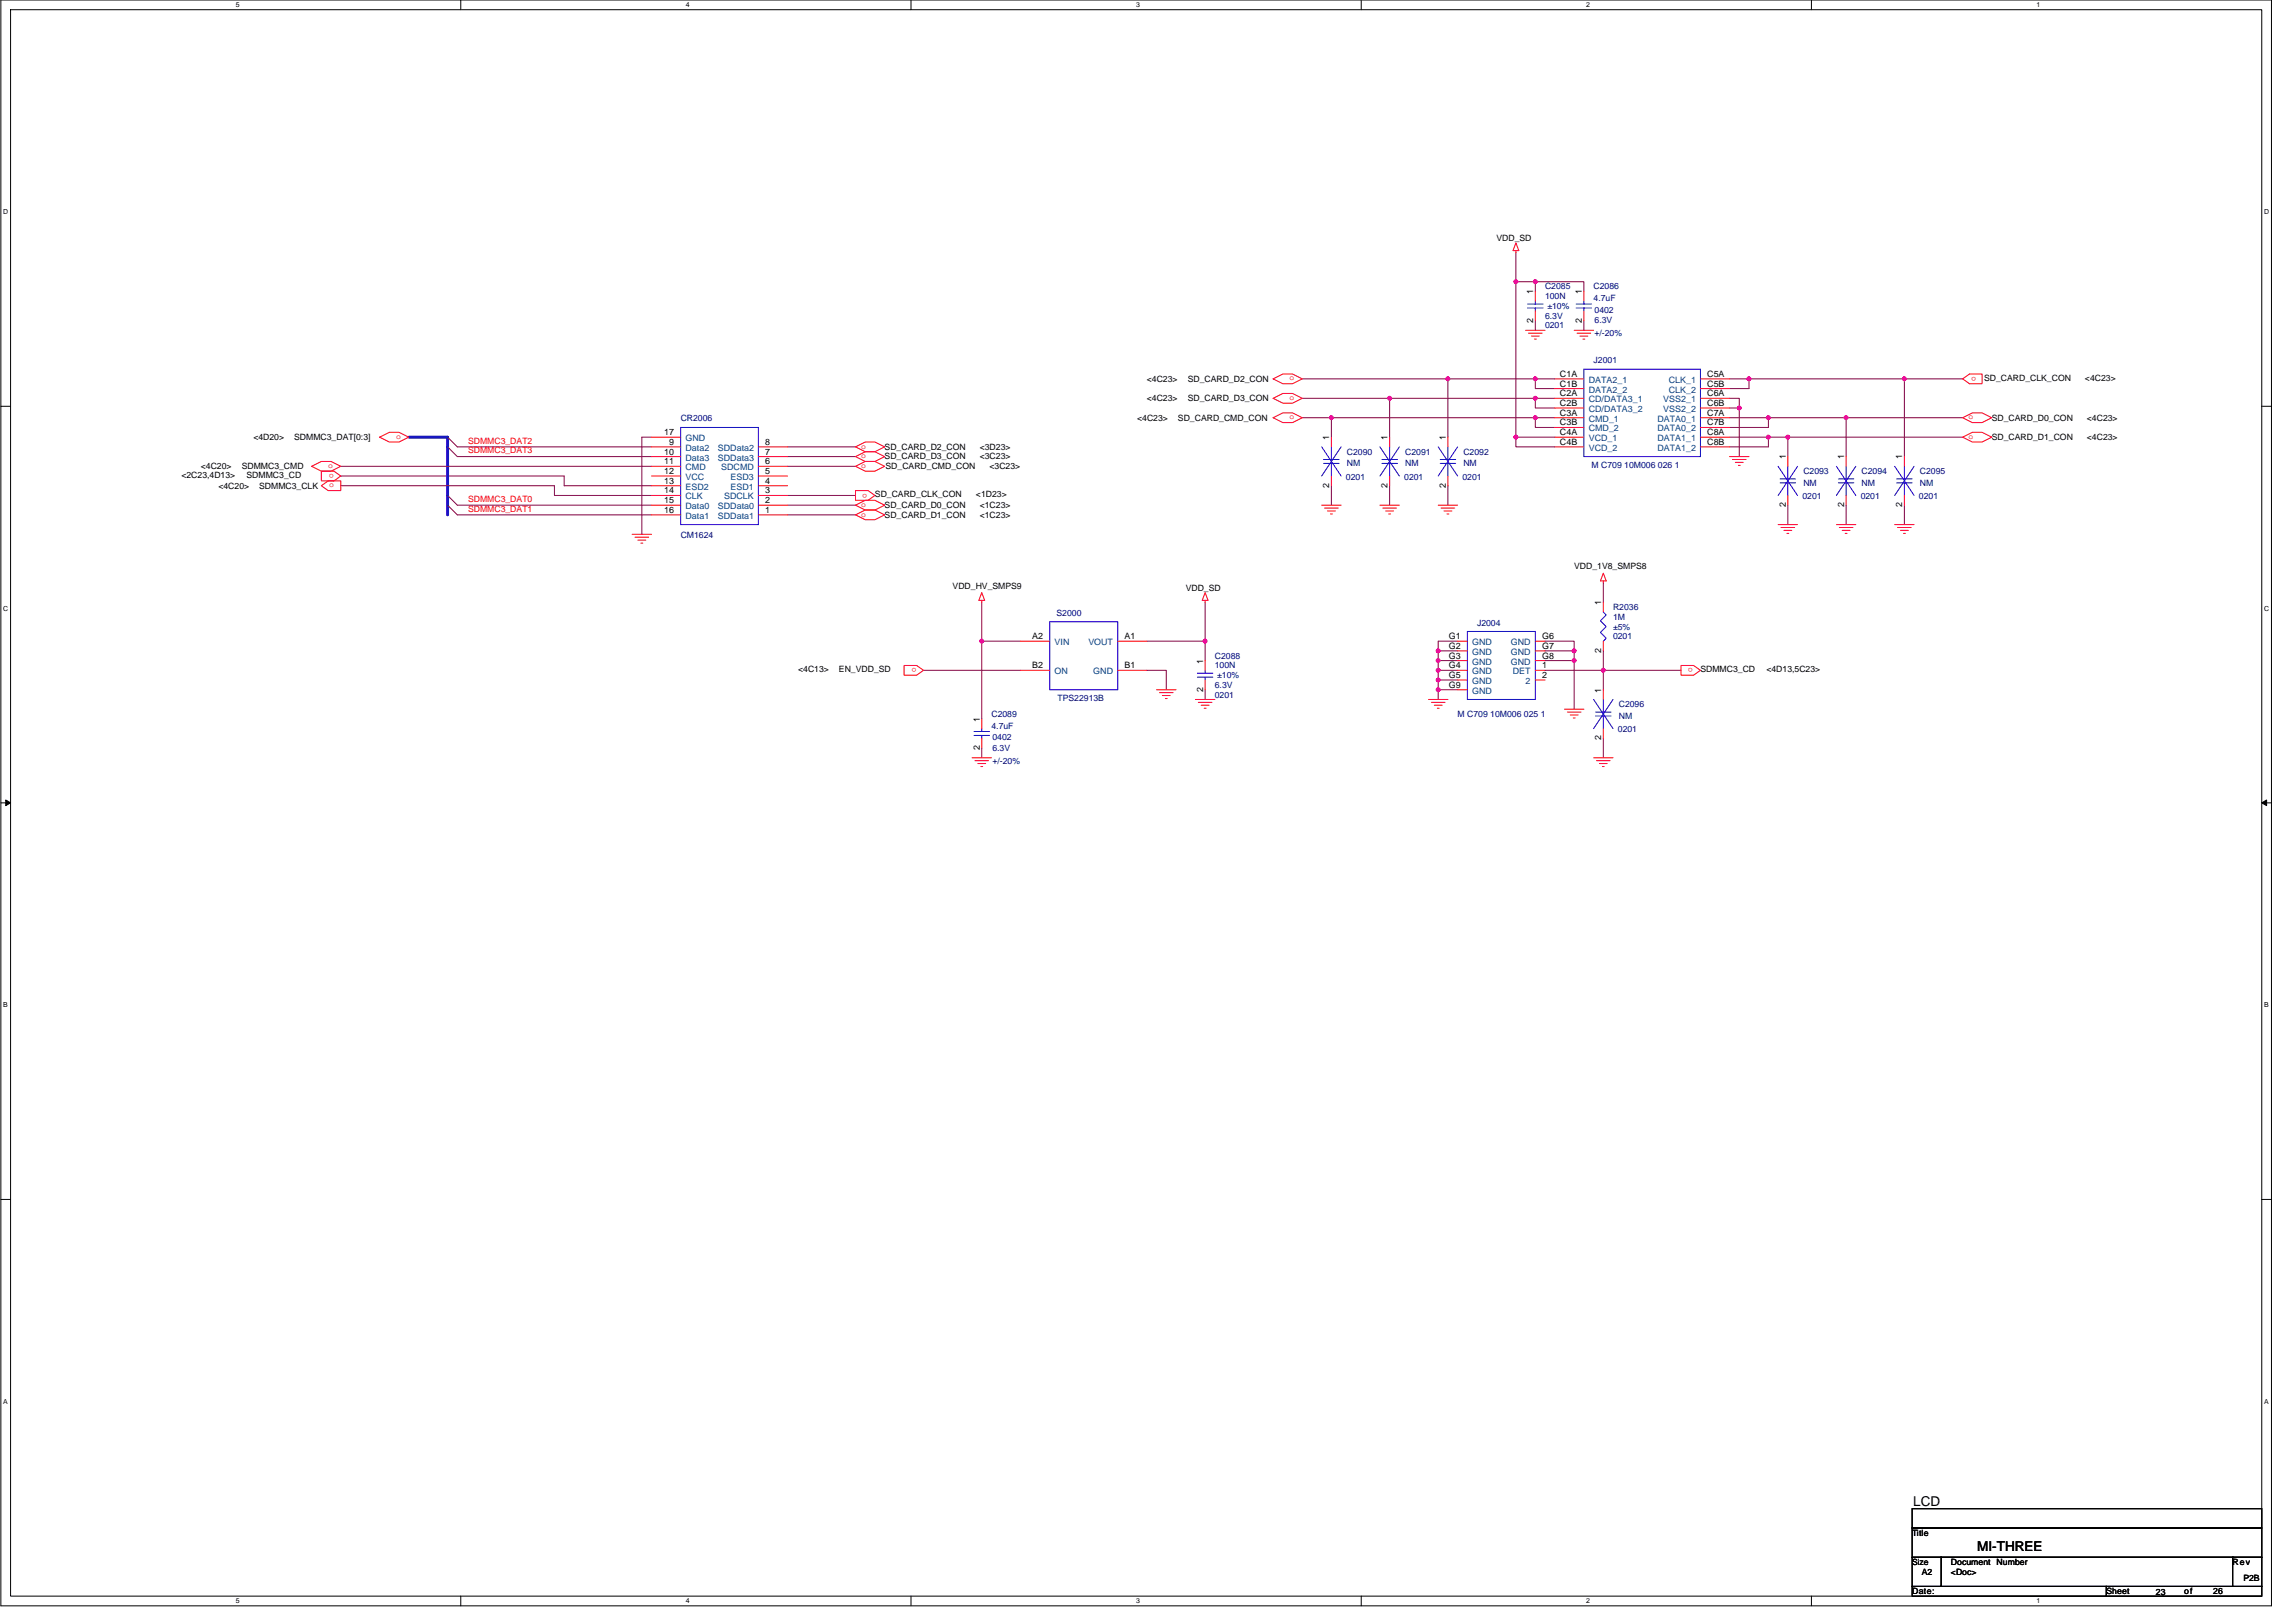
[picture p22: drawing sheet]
<svg xmlns="http://www.w3.org/2000/svg" width="420mm" height="297mm" viewBox="0 0 420 297" stroke-linecap="round" stroke-linejoin="round" font-family="sans-serif">
<defs><g id="words">
<g font-size="2.5">
<text x="350.3" y="275.7">LCD</text>
<text x="362" y="283.9">MI-THREE</text>
</g>
<g font-size="1.6">
<text x="274" y="44.1">VDD_SD</text>
<text x="280.7" y="53.9" transform="rotate(-90 280.7 53.9)">1</text>
<text x="289.6" y="53.9" transform="rotate(-90 289.6 53.9)">1</text>
<text x="280.7" y="59.1" transform="rotate(-90 280.7 59.1)">2</text>
<text x="289.6" y="59.1" transform="rotate(-90 289.6 59.1)">2</text>
<text x="210" y="69.9">&lt;4C23&gt;</text>
<text x="217.4" y="69.9">SD_CARD_D2_CON</text>
<text x="285.6" y="69">C1A</text>
<text x="285.6" y="70.7">C1B</text>
<text x="312.6" y="69">C5A</text>
<text x="312.6" y="70.7">C5B</text>
<text x="363.2" y="69.7">SD_CARD_CLK_CON</text>
<text x="381.7" y="69.7">&lt;4C23&gt;</text>
<text x="208.2" y="77">&lt;4C23&gt;</text>
<text x="210" y="73.4">&lt;4C23&gt;</text>
<text x="215.7" y="77">SD_CARD_CMD_CON</text>
<text x="217.4" y="73.4">SD_CARD_D3_CON</text>
<text x="285.6" y="72.5">C2A</text>
<text x="285.6" y="74.3">C2B</text>
<text x="285.6" y="76.1">C3A</text>
<text x="285.6" y="77.9">C3B</text>
<text x="312.6" y="76.1">C7A</text>
<text x="312.6" y="77.9">C7B</text>
<text x="312.6" y="72.5">C6A</text>
<text x="312.6" y="74.3">C6B</text>
<text x="364.6" y="77">SD_CARD_D0_CON</text>
<text x="382.1" y="77">&lt;4C23&gt;</text>
<text x="46.4" y="80.5">&lt;4D20&gt;</text>
<text x="53.9" y="80.5">SDMMC3_DAT[0:3]</text>
<text x="121.6" y="83.2">10</text>
<text x="121.6" y="79.6">17</text>
<text x="122.5" y="81.4">9</text>
<text x="140.1" y="83.2">7</text>
<text x="140.1" y="81.4">8</text>
<text x="162" y="82.3">SD_CARD_D2_CON</text>
<text x="179.4" y="82.3">&lt;3D23&gt;</text>
<text x="243.4" y="80.5" transform="rotate(-90 243.4 80.5)">1</text>
<text x="254" y="80.5" transform="rotate(-90 254 80.5)">1</text>
<text x="264.7" y="80.5" transform="rotate(-90 264.7 80.5)">1</text>
<text x="285.6" y="79.6">C4A</text>
<text x="285.6" y="81.4">C4B</text>
<text x="312.6" y="79.6">C8A</text>
<text x="312.6" y="81.4">C8B</text>
<text x="364.6" y="80.5">SD_CARD_D1_CON</text>
<text x="382.1" y="80.5">&lt;4C23&gt;</text>
<text x="33.2" y="87.5">&lt;2C23,4D13&gt;</text>
<text x="36.8" y="85.9">&lt;4C20&gt;</text>
<text x="40" y="89.4">&lt;4C20&gt;</text>
<text x="44.2" y="85.9">SDMMC3_CMD</text>
<text x="45.1" y="87.5">SDMMC3_CD</text>
<text x="47.4" y="89.4">SDMMC3_CLK</text>
<text x="121.6" y="85">11</text>
<text x="121.6" y="86.7">12</text>
<text x="121.6" y="88.5">13</text>
<text x="140.1" y="88.5">4</text>
<text x="140.1" y="86.7">5</text>
<text x="140.1" y="85">6</text>
<text x="162" y="84.1">SD_CARD_D3_CON</text>
<text x="162.1" y="85.9">SD_CARD_CMD_CON</text>
<text x="179.4" y="84.1">&lt;3C23&gt;</text>
<text x="181.2" y="85.9">&lt;3C23&gt;</text>
<text x="243.4" y="89.3" transform="rotate(-90 243.4 89.3)">2</text>
<text x="254" y="89.3" transform="rotate(-90 254 89.3)">2</text>
<text x="264.7" y="89.3" transform="rotate(-90 264.7 89.3)">2</text>
<text x="326.9" y="84.1" transform="rotate(-90 326.9 84.1)">1</text>
<text x="337.6" y="84.1" transform="rotate(-90 337.6 84.1)">1</text>
<text x="348.3" y="84.1" transform="rotate(-90 348.3 84.1)">1</text>
<text x="121.6" y="90.3">14</text>
<text x="121.6" y="92.1">15</text>
<text x="121.6" y="93.9">16</text>
<text x="140.1" y="90.3">3</text>
<text x="140.1" y="93.9">1</text>
<text x="140.1" y="92.1">2</text>
<text x="160.2" y="91">SD_CARD_CLK_CON</text>
<text x="162" y="93">SD_CARD_D0_CON</text>
<text x="162" y="94.8">SD_CARD_D1_CON</text>
<text x="178.7" y="91">&lt;1D23&gt;</text>
<text x="179.4" y="93">&lt;1C23&gt;</text>
<text x="179.4" y="94.8">&lt;1C23&gt;</text>
<text x="326.9" y="92.8" transform="rotate(-90 326.9 92.8)">2</text>
<text x="337.6" y="92.8" transform="rotate(-90 337.6 92.8)">2</text>
<text x="348.3" y="92.8" transform="rotate(-90 348.3 92.8)">2</text>
<text x="174.4" y="107.7">VDD_HV_SMPS9</text>
<text x="288.2" y="104.2">VDD_1V8_SMPS8</text>
<text x="217.1" y="108.1">VDD_SD</text>
<text x="293.1" y="110.8" transform="rotate(-90 293.1 110.8)">1</text>
<text x="189" y="117">A2</text>
<text x="205.9" y="117">A1</text>
<text x="265.2" y="117">G1</text>
<text x="265.2" y="118.7">G2</text>
<text x="282.3" y="117">G6</text>
<text x="282.3" y="118.7">G7</text>
<text x="293.1" y="119.5" transform="rotate(-90 293.1 119.5)">2</text>
<text x="146.1" y="123">&lt;4C13&gt;</text>
<text x="153.6" y="123">EN_VDD_SD</text>
<text x="189" y="122.3">B2</text>
<text x="205.9" y="122.3">B1</text>
<text x="220.2" y="121.4" transform="rotate(-90 220.2 121.4)">1</text>
<text x="265.2" y="120.5">G3</text>
<text x="265.2" y="122.3">G4</text>
<text x="265.2" y="124.1">G5</text>
<text x="265.2" y="125.9">G9</text>
<text x="282.3" y="120.5">G8</text>
<text x="282.3" y="122.3">1</text>
<text x="282.3" y="124.1">2</text>
<text x="311.3" y="123">SDMMC3_CD</text>
<text x="323.4" y="123">&lt;4D13,5C23&gt;</text>
<text x="220.2" y="126.6" transform="rotate(-90 220.2 126.6)">2</text>
<text x="293.1" y="126.8" transform="rotate(-90 293.1 126.8)">1</text>
<text x="179.4" y="137.3" transform="rotate(-90 179.4 137.3)">2</text>
<text x="179.4" y="132.1" transform="rotate(-90 179.4 132.1)">1</text>
<text x="293.1" y="135.5" transform="rotate(-90 293.1 135.5)">2</text>
<text x="350.1" y="281.1">Title</text>
<text x="350.1" y="286.4">Size</text>
<text x="357.2" y="286.4">Document Number</text>
<text x="408.7" y="286.4">Rev</text>
<text x="350.1" y="291.8">Date:</text>
<text x="351.8" y="288.2">A2</text>
<text x="357.2" y="288.2">&lt;Doc&gt;</text>
<text x="385.6" y="291.8">Sheet</text>
<text x="394.7" y="292">23</text>
<text x="399.8" y="291.8">of</text>
<text x="405.2" y="291.8">26</text>
<text x="410.7" y="289.3">P2B</text>
</g>
<g font-size="1.6" fill="#000080">
<text x="282.9" y="53">C2085</text>
<text x="291.7" y="53">C2086</text>
<text x="282.9" y="54.8">100N</text>
<text x="282.9" y="58.3">6.3V</text>
<text x="283.3" y="56.5">±10%</text>
<text x="291.7" y="55.1">4.7uF</text>
<text x="291.9" y="57.3">0402</text>
<text x="291.9" y="59.2">6.3V</text>
<text x="282.9" y="60.1">0201</text>
<text x="291.9" y="61.5">+/-20%</text>
<text x="291.7" y="66.5">J2001</text>
<text x="124.6" y="77">CR2006</text>
<text x="246.6" y="83.2">C2090</text>
<text x="257.2" y="83.2">C2091</text>
<text x="267.9" y="83.2">C2092</text>
<text x="246.4" y="87.8">0201</text>
<text x="246.6" y="85.3">NM</text>
<text x="257.1" y="87.8">0201</text>
<text x="257.2" y="85.3">NM</text>
<text x="267.7" y="87.8">0201</text>
<text x="267.9" y="85.3">NM</text>
<text x="291.4" y="85.7">M C709 10M006 026 1</text>
<text x="330.1" y="86.8">C2093</text>
<text x="330.1" y="88.9">NM</text>
<text x="340.8" y="86.8">C2094</text>
<text x="340.8" y="88.9">NM</text>
<text x="351.5" y="86.8">C2095</text>
<text x="351.5" y="88.9">NM</text>
<text x="330" y="91.4">0201</text>
<text x="340.6" y="91.4">0201</text>
<text x="351.3" y="91.4">0201</text>
<text x="124.6" y="98.5">CM1624</text>
<text x="193.4" y="112.7">S2000</text>
<text x="295.3" y="111.7">R2036</text>
<text x="295.3" y="113.4">1M</text>
<text x="270.4" y="114.5">J2004</text>
<text x="295.3" y="115.2">±5%</text>
<text x="295.3" y="117">0201</text>
<text x="222.4" y="120.5">C2088</text>
<text x="222.4" y="122.3">100N</text>
<text x="222.4" y="125.9">6.3V</text>
<text x="222.8" y="124.1">±10%</text>
<text x="181.5" y="131.2">C2089</text>
<text x="193.6" y="128.4">TPS22913B</text>
<text x="222.4" y="127.7">0201</text>
<text x="266.9" y="131.2">M C709 10M006 025 1</text>
<text x="296.4" y="129.4">C2096</text>
<text x="296.4" y="131.6">NM</text>
<text x="181.5" y="133.4">4.7uF</text>
<text x="181.7" y="135.5">0402</text>
<text x="181.7" y="137.4">6.3V</text>
<text x="296.2" y="134">0201</text>
<text x="181.7" y="139.7">+/-20%</text>
</g>
<g font-size="1.6" fill="#004080">
<text x="290.9" y="70.1">DATA2_1</text>
<text x="290.9" y="71.8">DATA2_2</text>
<text x="305.5" y="70.1">CLK_1</text>
<text x="305.5" y="71.8">CLK_2</text>
<text x="290.9" y="73.6">CD/DATA3_1</text>
<text x="290.9" y="75.4">CD/DATA3_2</text>
<text x="290.9" y="77.2">CMD_1</text>
<text x="303.4" y="77.2">DATA0_1</text>
<text x="304.5" y="73.6">VSS2_1</text>
<text x="304.5" y="75.4">VSS2_2</text>
<text x="125.5" y="82.5">Data2</text>
<text x="125.5" y="80.7">GND</text>
<text x="131.4" y="82.5">SDData2</text>
<text x="290.9" y="79">CMD_2</text>
<text x="290.9" y="80.7">VCD_1</text>
<text x="290.9" y="82.5">VCD_2</text>
<text x="303.4" y="79">DATA0_2</text>
<text x="303.4" y="80.7">DATA1_1</text>
<text x="303.4" y="82.5">DATA1_2</text>
<text x="125.5" y="84.3">Data3</text>
<text x="125.5" y="86.1">CMD</text>
<text x="125.5" y="87.8">VCC</text>
<text x="125.5" y="89.6">ESD2</text>
<text x="131.4" y="84.3">SDData3</text>
<text x="132" y="86.1">SDCMD</text>
<text x="133.7" y="89.6">ESD1</text>
<text x="133.7" y="87.8">ESD3</text>
<text x="125.5" y="91.4">CLK</text>
<text x="125.5" y="93.2">Data0</text>
<text x="125.5" y="95">Data1</text>
<text x="131.4" y="95">SDData1</text>
<text x="131.4" y="93.2">SDData0</text>
<text x="132.6" y="91.4">SDCLK</text>
<text x="193.1" y="118.1">VIN</text>
<text x="199.3" y="118.1">VOUT</text>
<text x="269.5" y="118.1">GND</text>
<text x="269.5" y="119.8">GND</text>
<text x="276.6" y="118.1">GND</text>
<text x="276.6" y="119.8">GND</text>
<text x="193.1" y="123.4">ON</text>
<text x="200.2" y="123.4">GND</text>
<text x="269.5" y="121.6">GND</text>
<text x="269.5" y="123.4">GND</text>
<text x="269.5" y="125.2">GND</text>
<text x="276.6" y="121.6">GND</text>
<text x="277" y="123.4">DET</text>
<text x="279.3" y="125.2">2</text>
<text x="269.5" y="127">GND</text>
</g>
<g font-size="1.6" fill="#f00">
<text x="85.7" y="81.2">SDMMC3_DAT2</text>
<text x="85.7" y="83">SDMMC3_DAT3</text>
<text x="85.7" y="91.9">SDMMC3_DAT0</text>
<text x="85.7" y="93.7">SDMMC3_DAT1</text>
</g>
<g font-size="1.5" fill="#f00">
<text x="236.1" y="69.6">o</text>
<text x="361.8" y="69" transform="rotate(180 361.8 69)">o</text>
<text x="236.1" y="73.2">o</text>
<text x="236.1" y="76.8">o</text>
<text x="360.4" y="76.8">o</text>
<text x="72.5" y="80.3">o</text>
<text x="157.7" y="82.1">o</text>
<text x="157.7" y="83.9">o</text>
<text x="360.4" y="80.3">o</text>
<text x="60.1" y="85.6">o</text>
<text x="60.3" y="89.2">o</text>
<text x="61.1" y="86.8" transform="rotate(180 61.1 86.8)">o</text>
<text x="157.7" y="85.6">o</text>
<text x="157.7" y="92.8">o</text>
<text x="157.7" y="94.5">o</text>
<text x="158.8" y="90.3" transform="rotate(180 158.8 90.3)">o</text>
<text x="167.8" y="122.3" transform="rotate(180 167.8 122.3)">o</text>
<text x="309.9" y="122.3" transform="rotate(180 309.9 122.3)">o</text>
</g>
<g font-size="1.3">
<text x="43.1" y="1.3">5</text>
<text x="125.6" y="1.3">4</text>
<text x="208" y="1.3">3</text>
<text x="290.4" y="1.3">2</text>
<text x="372.8" y="1.3">1</text>
<text x=".6" y="39.2">D</text>
<text x="414.5" y="39.2">D</text>
<text x=".6" y="111.8">C</text>
<text x="414.5" y="111.8">C</text>
<text x=".6" y="184.4">B</text>
<text x="414.5" y="184.4">B</text>
<text x=".6" y="256.9">A</text>
<text x="414.5" y="256.9">A</text>
<text x="43.1" y="293.5">5</text>
<text x="125.6" y="293.5">4</text>
<text x="208" y="293.5">3</text>
<text x="290.4" y="293.5">2</text>
<text x="372.8" y="293.5">1</text>
</g>
</g></defs>
<path d="M.2 0h415.7v293.9h-415.7zM1.9 1.8h412.2v290.3h-412.2z" fill="none" stroke="#000" stroke-width=".18"/>
<g fill="#fff">
<path d="M43.1 .2h.7v1.4h-.7z"/>
<path d="M43.1 292.3h.7v1.4h-.7z"/>
</g>
<path d="M84.4 0v1.8M84.4 292.1v1.8" fill="none" stroke="#000" stroke-width=".18"/>
<g fill="#fff">
<path d="M125.6 .2h.7v1.4h-.7z"/>
<path d="M125.6 292.3h.7v1.4h-.7z"/>
</g>
<path d="M166.8 0v1.8M166.8 292.1v1.8" fill="none" stroke="#000" stroke-width=".18"/>
<g fill="#fff">
<path d="M208 .2h.7v1.4h-.7z"/>
<path d="M208 292.3h.7v1.4h-.7z"/>
</g>
<path d="M249.2 0v1.8M249.2 292.1v1.8" fill="none" stroke="#000" stroke-width=".18"/>
<g fill="#fff">
<path d="M290.4 .2h.7v1.4h-.7z"/>
<path d="M290.4 292.3h.7v1.4h-.7z"/>
</g>
<path d="M331.6 0v1.8M331.6 292.1v1.8" fill="none" stroke="#000" stroke-width=".18"/>
<g fill="#fff">
<path d="M372.8 .2h.7v1.4h-.7z"/>
<path d="M372.8 292.3h.7v1.4h-.7z"/>
<path d="M.6 38.1h.9v1.4h-.9z"/>
<path d="M414.5 38.1h.9v1.4h-.9z"/>
<path d="M.6 110.6h.9v1.5h-.9z"/>
<path d="M414.5 110.6h.9v1.5h-.9z"/>
</g>
<path d="M.2 74.4h1.7M414.1 74.4h1.8" fill="none" stroke="#000" stroke-width=".18"/>
<g fill="#fff">
<path d="M.6 183.2h.8v1.4h-.8z"/>
<path d="M414.5 183.2h.9v1.4h-.9z"/>
</g>
<path d="M.2 146.9h1.7M414.1 146.9h1.8" fill="none" stroke="#000" stroke-width=".18"/>
<path d="M1 146.4l.9 .5-.9 .5zM414.1 146.9l.9-.5v1z" fill="#000" stroke="#000" stroke-width=".18"/>
<g fill="#fff">
<path d="M.6 255.8h.8v1.4h-.8z"/>
<path d="M414.5 255.8h.9v1.4h-.9z"/>
</g>
<path d="M.2 219.5h1.7M414.1 219.5h1.8M350.1 276.1h64v3.6h-64zM350.1 279.7h64v5.3h-64zM350.1 285h5.3v5.3h-5.3zM350.1 290.3h35.5v1.8h-35.5zM355.4 285h53.3v5.3h-53.3zM385.6 290.3h28.5v1.8h-28.5zM408.7 285h5.4v5.3h-5.4z" fill="none" stroke="#000" stroke-width=".18"/>
<g fill="none" stroke="#800040" stroke-width=".18">
<path d="M277.5 51.6v28.4M277.5 51.6h3.6v1.7M277.5 46.2v5.4M281.1 58.7v1.8M281.1 51.6h8.9v1.7M290 58.7v1.8M238.4 72.9h16M238.4 76.5h5.3M238.4 69.3h26.7M254.4 72.9v7.1M254.4 72.9h26.7M265.1 69.3v10.7"/>
<path d="M265.1 69.3h16M281.1 72.9v1.8h3.5M281.1 72.9h3.5M281.1 76.5v1.7h3.5M281.1 76.5h3.5M281.1 76.5h-37.4v3.5M281.1 69.3v1.8h3.5M281.1 69.3h3.5M316.6 69.3h3.6M316.6 72.9h1.8v1.8M316.6 74.7h1.8M316.6 76.5h7.2"/>
<path d="M318.4 74.7v8.9M323.8 76.5v1.7h-7.2M323.8 76.5h14.2M348.6 69.3h-28.4v1.8h-3.6M348.6 69.3v14.3M348.6 69.3h10.7M359.3 76.5h-21.3v7.1M62.4 85.3h56.9M62.4 88.9h39.1v1.8h17.8M62.4 87.1h40.9v1.8h16M81.9 80l1.8 1.8h35.6M81.9 81.8l1.8 1.8h35.6"/>
<path d="M81.9 90.7l1.8 1.8h35.6M81.9 92.5l1.8 1.7h35.6M119.3 80h-1.8v17.8M144.2 85.3h12.4M144.2 90.7h12.4M144.2 81.8h12.4M144.2 83.6h12.4M144.2 92.5h12.4M144.2 94.2h12.4M243.7 88.9v3.6M254.4 88.9v3.6M265.1 88.9v3.6"/>
<path d="M277.5 80h7.1M277.5 80v1.8h7.1M316.6 80h7.2M327.3 92.5v3.5M327.3 80h-3.5v1.8h-7.2M338 92.5v3.5M348.6 92.5v3.5M359.3 80h-32v3.6M179.7 117.3v14.3M179.7 117.3h7.1M179.7 110.2v7.1M210 117.3h10.6v3.6"/>
<path d="M220.6 110.2v7.1M263.3 119.1v1.8M263.3 119.1h3.6M266.9 117.3h-3.6v1.8M282.9 117.3h5.3v1.8M282.9 119.1h5.3M288.2 119.1v1.8M293.5 119.1v3.6h14.3M293.5 106.7v3.5M169.1 122.7h17.7M179.7 136.9v1.8M210 122.7h3.5v3.5"/>
<path d="M220.6 126.2v1.8M263.3 120.9v1.8M263.3 122.7v1.8M263.3 126.2v1.8M263.3 120.9h3.6M263.3 122.7h3.6M263.3 126.2h3.6M266.9 124.5h-3.6v1.7M282.9 120.9h5.3M282.9 122.7h10.6v3.5M288.2 120.9v8.9M293.5 135.1v3.6"/>
</g>
<g fill="#f0f" stroke="#f0f" stroke-width=".18">
<circle cx="323.7" cy="76.4" r=".35"/>
<circle cx="323.7" cy="80" r=".35"/>
<circle cx="320.2" cy="69.3" r=".35"/>
<circle cx="318.4" cy="74.7" r=".35"/>
<circle cx="277.5" cy="80" r=".35"/>
<circle cx="277.5" cy="51.5" r=".35"/>
<circle cx="281.1" cy="51.5" r=".35"/>
<circle cx="263.3" cy="119.1" r=".35"/>
<circle cx="263.3" cy="120.9" r=".35"/>
<circle cx="263.3" cy="122.7" r=".35"/>
<circle cx="263.3" cy="124.4" r=".35"/>
<circle cx="288.2" cy="119.1" r=".35"/>
<circle cx="288.2" cy="120.9" r=".35"/>
<circle cx="293.5" cy="122.7" r=".35"/>
<circle cx="220.6" cy="117.3" r=".35"/>
<circle cx="179.7" cy="117.3" r=".35"/>
<circle cx="243.7" cy="76.4" r=".35"/>
<circle cx="281.1" cy="76.4" r=".35"/>
<circle cx="254.4" cy="72.9" r=".35"/>
<circle cx="281.1" cy="72.9" r=".35"/>
<circle cx="265.1" cy="69.3" r=".35"/>
<circle cx="281.1" cy="69.3" r=".35"/>
<circle cx="327.3" cy="80" r=".35"/>
<circle cx="338" cy="76.4" r=".35"/>
<circle cx="348.6" cy="69.3" r=".35"/>
<circle cx="263.3" cy="126.2" r=".35"/>
</g>
<path d="M74.8 80h7.1v14.2" fill="none" stroke="#00f" stroke-width=".53"/>
<g fill="none" stroke="#f00" stroke-width=".18">
<path d="M277.5 44.5l.6 1.4h-1.1zM277.5 45.9v.3M281.1 53.3v1.8M281.1 56.9v1.8M290 53.3v1.8M290 56.9v1.8M233.1 69.3l1.8-.8h1.7l1.8 .8-1.8 .9h-1.7zM233.1 72.9l1.8-.9h1.7l1.8 .9-1.8 .9h-1.7zM233.1 76.5l1.8-.9h1.7l1.8 .9-1.8 .8h-1.7zM279.3 60.5h3.6M279.8 61h2.5M280.4 61.5h1.4"/>
<path d="M280.9 62.1h.4M284.6 69.3h5.4M284.6 71.1h5.4M284.6 72.9h5.4M284.6 74.7h5.4M284.6 76.5h5.4M284.6 78.2h5.4M288.2 60.5h3.6M288.7 61h2.5M289.3 61.5h1.4M289.8 62.1h.3M311.3 69.3h5.3"/>
<path d="M311.3 71.1h5.3M311.3 72.9h5.3M311.3 74.7h5.3M311.3 76.5h5.3M311.3 78.2h5.3M359.3 76.5l1.8-.9h1.8l1.7 .9-1.7 .8h-1.8zM359.3 69.3l1.3-.8h2.3v1.7h-2.3zM57.1 85.3l1.7-.8h1.8l1.8 .8-1.8 .9h-1.8zM58.8 88.9l1.3-.9h2.3v1.8h-2.3zM58.8 86.2h2.3l1.3 .9-1.3 .9h-2.3zM69.5 80l1.8-.9h1.8l1.7 .9-1.7 .9h-1.8zM115.7 97.8h3.6"/>
<path d="M116.3 98.3h2.5M116.8 98.8h1.4M117.3 99.4h.4M119.3 81.8h5.3M119.3 83.6h5.3M119.3 85.3h5.3M119.3 87.1h5.3M119.3 88.9h5.3M119.3 90.7h5.3M119.3 92.5h5.3M119.3 94.2h5.3M119.3 80h5.3"/>
<path d="M138.8 94.2h5.4M138.8 92.5h5.4M138.8 90.7h5.4M138.8 88.9h5.4M138.8 87.1h5.4M138.8 85.3h5.4M138.8 83.6h5.4M138.8 81.8h5.4M156.6 89.8h2.3l1.3 .9-1.3 .9h-2.3zM156.6 81.8l1.8-.9h1.8l1.8 .9-1.8 .9h-1.8zM156.6 83.6l1.8-.9h1.8l1.8 .9-1.8 .9h-1.8zM156.6 92.5l1.8-.9h1.8l1.8 .9-1.8 .8h-1.8z"/>
<path d="M156.6 94.2l1.8-.9h1.8l1.8 .9-1.8 .9h-1.8zM156.6 85.3l1.8-.8h1.8l1.8 .8-1.8 .9h-1.8zM242 92.5h3.5M242.5 93h2.5M243 93.5h1.5M243.6 94.1h.3M243.7 80v1.8M243.7 87.1v1.8M252.6 92.5h3.6M253.2 93h2.5M253.7 93.5h1.4M254.2 94.1h.4"/>
<path d="M254.4 80v1.8M254.4 87.1v1.8M263.3 92.5h3.6M263.8 93h2.5M264.4 93.5h1.4M264.9 94.1h.3M265.1 80v1.8M265.1 87.1v1.8M284.6 80h5.4M284.6 81.8h5.4M311.3 80h5.3M311.3 81.8h5.3"/>
<path d="M316.6 83.6h3.6M317.2 84.1h2.5M317.7 84.6h1.4M318.3 85.2h.3M325.5 96h3.6M326.1 96.5h2.5M326.6 97.1h1.4M327.1 97.6h.4M327.3 83.6v1.7M327.3 90.7v1.8M336.2 96h3.6M336.7 96.5h2.5"/>
<path d="M337.3 97.1h1.4M337.8 97.6h.3M338 83.6v1.7M338 90.7v1.8M346.9 96h3.5M347.4 96.5h2.5M347.9 97.1h1.5M348.5 97.6h.3M348.6 83.6v1.7M348.6 90.7v1.8M359.3 80l1.8-.9h1.8l1.7 .9-1.7 .9h-1.8zM179.7 108.5l.6 1.4h-1.1z"/>
<path d="M179.7 109.9v.3M186.8 117.3h5.4M204.6 117.3h5.4M220.6 108.5l.6 1.4h-1.1zM220.6 109.9v.3M266.9 117.3h1.7M266.9 119.1h1.7M281.1 117.3h1.8M281.1 119.1h1.8M293.5 104.9l.6 1.4h-1.1zM293.5 106.3v.4M293.5 110.2v1.8"/>
<path d="M293.5 117.3v1.8M165.5 121.8h2.3l1.3 .9-1.3 .9h-2.3zM178 138.7h3.5M178.5 139.2h2.5M179 139.7h1.5M179.7 131.6v1.7M179.7 135.1v1.8M186.8 122.7h5.4M204.6 122.7h5.4M211.7 126.2h3.6M212.3 126.8h2.5M212.8 127.3h1.4"/>
<path d="M213.3 127.8h.4M218.9 128h3.5M219.4 128.5h2.5M219.9 129.1h1.4M220.5 129.6h.3M220.6 120.9v1.8M220.6 124.5v1.7M261.5 128h3.6M262.1 128.5h2.5M262.6 129.1h1.4M263.1 129.6h.4M266.9 120.9h1.7"/>
<path d="M266.9 122.7h1.7M266.9 124.5h1.7M266.9 126.2h1.7M281.1 120.9h1.8M281.1 122.7h1.8M281.1 124.5h1.8M286.4 129.8h3.6M286.9 130.3h2.5M287.5 130.9h1.4M288 131.4h.4M291.8 138.7h3.5M292.3 139.2h2.5"/>
<path d="M292.8 139.7h1.4M293.5 126.2v1.8M293.5 133.3v1.8M307.8 121.8h2.3l1.2 .9-1.2 .9h-2.3zM179.6 140.3h.3M293.4 140.3h.3"/>
</g>
<g fill="none" stroke="#00f" stroke-width=".18">
<path d="M279.7 55.6h2.8M279.7 56.4h2.8M281.1 55.1v.5M281.1 56.4v.5M288.6 55.6h2.8M288.6 56.4h2.8M290 55.1v.5M290 56.4v.5M124.6 78.2h14.2v17.8h-14.2zM290 67.6h21.3v16h-21.3zM242 81.8l3.5 5.3M242.3 84.1h2.9"/>
<path d="M242.3 84.8h2.9M243.7 81.8v2.3M243.7 84.8v2.3M245.5 81.8l-3.5 5.3M252.6 81.8l3.6 5.3M253 84.1h2.8M253 84.8h2.8M254.4 81.8v2.3M254.4 84.8v2.3M256.2 81.8l-3.6 5.3M263.3 81.8l3.6 5.3M263.7 84.1h2.8"/>
<path d="M263.7 84.8h2.8M265.1 81.8v2.3M265.1 84.8v2.3M266.9 81.8l-3.6 5.3M325.5 85.3l3.6 5.4M325.9 87.7h2.8M325.9 88.4h2.8M327.3 85.3v2.4M327.3 88.4v2.3M329.1 85.3l-3.6 5.4M336.2 85.3l3.6 5.4M336.6 87.7h2.8"/>
<path d="M336.6 88.4h2.8M338 85.3v2.4M338 88.4v2.3M339.8 85.3l-3.6 5.4M346.9 85.3l3.5 5.4M347.2 87.7h2.9M347.2 88.4h2.9M348.6 85.3v2.4M348.6 88.4v2.3M350.4 85.3l-3.5 5.4M192.2 113.8h12.4v12.4h-12.4zM268.6 115.6h12.5v12.4h-12.5z"/>
<path d="M293.5 112l.6 .5-1.1 1.1 1.1 1.1-1.1 1 1.1 1.1-.6 .5M178.3 133.9h2.9M178.3 134.6h2.9M179.7 133.3v.6M179.7 134.6v.5M219.2 123.2h2.8M219.2 123.9h2.8M220.6 122.7v.5M220.6 123.9v.6M291.8 128l3.5 5.4M292.1 130.3h2.8M292.1 131h2.8"/>
<path d="M293.5 128v2.3M293.5 131v2.4M295.3 128l-3.5 5.4"/>
</g>
<use href="#words"/>
</svg>
